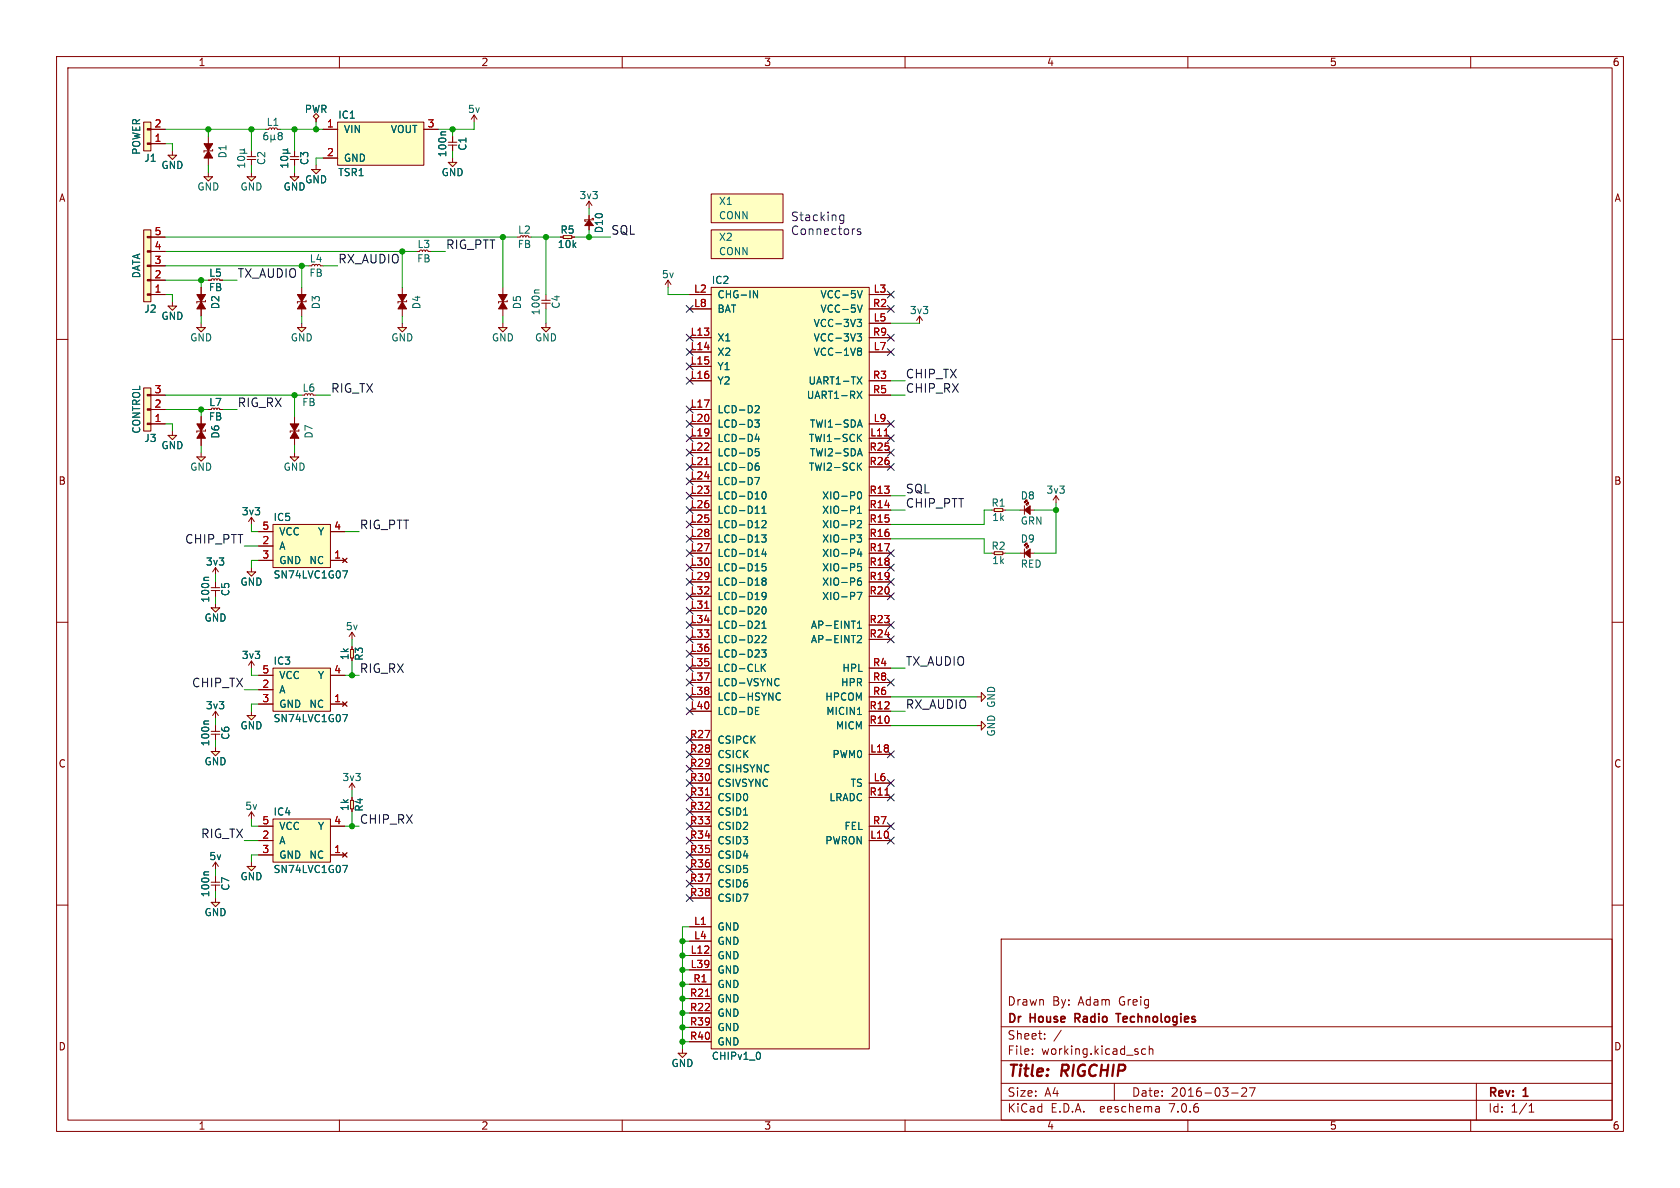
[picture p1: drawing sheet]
<svg xmlns="http://www.w3.org/2000/svg" width="297mm" height="210mm" viewBox="0 0 297 210" stroke-linecap="round" stroke-linejoin="round" font-family="sans-serif">
<defs><g id="words">
<g font-size="2.8" fill="#840000">
<text x="178" y="190.9">Title:</text>
<text x="187.7" y="190.9">RIGCHIP</text>
</g>
<g font-size="2.1" fill="#0f0f0f">
<text x="107.9" y="41.6">SQL</text>
<text x="59.7" y="46.7">RX_AUDIO</text>
<text x="78.7" y="44.1">RIG_PTT</text>
<text x="41.9" y="49.2">TX_AUDIO</text>
<text x="58.4" y="69.5">RIG_TX</text>
<text x="160" y="69.5">CHIP_RX</text>
<text x="160" y="67">CHIP_TX</text>
<text x="41.9" y="72.1">RIG_RX</text>
<text x="160" y="89.9">CHIP_PTT</text>
<text x="160" y="87.3">SQL</text>
<text x="63.5" y="93.7">RIG_PTT</text>
<text x="32.6" y="96.2">CHIP_PTT</text>
<text x="63.5" y="119.1">RIG_RX</text>
<text x="160" y="117.8">TX_AUDIO</text>
<text x="33.9" y="121.6">CHIP_TX</text>
<text x="160" y="125.4">RX_AUDIO</text>
<text x="35.5" y="148.3">RIG_TX</text>
<text x="63.5" y="145.7">CHIP_RX</text>
</g>
<g font-size="2.1" fill="#0000c2">
<text x="139.7" y="39.2">Stacking</text>
<text x="139.7" y="41.7">Connectors</text>
</g>
<g font-size="2.1" fill="#840000">
<text x="178" y="178">Drawn</text>
<text x="186" y="178">By:</text>
<text x="190.7" y="178">Adam</text>
<text x="198" y="178">Greig</text>
<text x="178" y="184">Sheet:</text>
<text x="178" y="181.2">Dr</text>
<text x="182.2" y="181.2">House</text>
<text x="190.7" y="181.2">Radio</text>
<text x="198.7" y="181.2">Technologies</text>
<text x="178" y="186.7">File:</text>
<text x="184.1" y="186.7">working.kicad_sch</text>
<text x="178" y="196.9">KiCad</text>
<text x="178" y="194.1">Size:</text>
<text x="184.7" y="194.1">A4</text>
<text x="185.7" y="196.9">E.D.A.</text>
<text x="194.6" y="196.9">eeschema</text>
<text x="200" y="194.1">Date:</text>
<text x="207" y="196.9">7.0.6</text>
<text x="207" y="194.1">2016-03-27</text>
<text x="263" y="194.3">Rev:</text>
<text x="263" y="196.9">Id:</text>
<text x="267.1" y="196.9">1/1</text>
<text x="269.4" y="194.3">1</text>
</g>
<g font-size="1.8" fill="#840000">
<text x="35" y="11.9">1</text>
<text x="85" y="11.9">2</text>
<text x="135" y="11.9">3</text>
<text x="185" y="11.9">4</text>
<text x="235" y="11.9">5</text>
<text x="285" y="11.9">6</text>
<text x="10.3" y="35.9">A</text>
<text x="285.3" y="35.9">A</text>
<text x="99" y="41.5">R5</text>
<text x="36.9" y="49.1">L5</text>
<text x="36.9" y="72">L7</text>
<text x="10.3" y="85.9">B</text>
<text x="285.3" y="85.9">B</text>
<text x="61.8" y="116.8" transform="rotate(-90 61.8 116.8)">1k</text>
<text x="10.3" y="135.9">C</text>
<text x="285.3" y="135.9">C</text>
<text x="61.8" y="143.5" transform="rotate(-90 61.8 143.5)">1k</text>
<text x="10.3" y="185.9">D</text>
<text x="285.3" y="185.9">D</text>
<text x="35" y="199.9">1</text>
<text x="85" y="199.9">2</text>
<text x="135" y="199.9">3</text>
<text x="185" y="199.9">4</text>
<text x="235" y="199.9">5</text>
<text x="285" y="199.9">6</text>
</g>
<g font-size="1.8" fill="#a90000">
<text x="27.2" y="22.6">2</text>
<text x="57.7" y="22.6">1</text>
<text x="75.5" y="22.6">3</text>
<text x="27.2" y="25.1">1</text>
<text x="57.7" y="27.7">2</text>
<text x="27.2" y="41.7">5</text>
<text x="27.2" y="46.7">3</text>
<text x="27.2" y="44.2">4</text>
<text x="27.2" y="51.8">1</text>
<text x="27.2" y="49.3">2</text>
<text x="122.6" y="51.8">L2</text>
<text x="154.4" y="51.8">L3</text>
<text x="122" y="59.4">L13</text>
<text x="122.6" y="54.4">L8</text>
<text x="154.2" y="54.4">R2</text>
<text x="154.2" y="59.4">R9</text>
<text x="154.4" y="56.9">L5</text>
<text x="122" y="62">L14</text>
<text x="122" y="64.5">L15</text>
<text x="154.4" y="62">L7</text>
<text x="27.2" y="69.6">3</text>
<text x="122" y="67.1">L16</text>
<text x="154.2" y="67.1">R3</text>
<text x="154.2" y="69.6">R5</text>
<text x="27.2" y="74.7">1</text>
<text x="27.2" y="72.1">2</text>
<text x="122" y="72.1">L17</text>
<text x="122" y="77.2">L19</text>
<text x="122" y="74.7">L20</text>
<text x="153.7" y="77.2">L11</text>
<text x="154.4" y="74.7">L9</text>
<text x="122" y="82.3">L21</text>
<text x="122" y="79.8">L22</text>
<text x="153.6" y="79.8">R25</text>
<text x="153.6" y="82.3">R26</text>
<text x="122" y="87.4">L23</text>
<text x="122" y="84.8">L24</text>
<text x="122" y="89.9">L26</text>
<text x="153.6" y="87.4">R13</text>
<text x="153.6" y="89.9">R14</text>
<text x="46.3" y="93.7">5</text>
<text x="59" y="93.7">4</text>
<text x="122" y="92.5">L25</text>
<text x="122" y="95">L28</text>
<text x="153.6" y="92.5">R15</text>
<text x="153.6" y="95">R16</text>
<text x="46.3" y="96.3">2</text>
<text x="46.3" y="98.8">3</text>
<text x="59" y="98.8">1</text>
<text x="122" y="97.5">L27</text>
<text x="122" y="100.1">L30</text>
<text x="153.6" y="97.5">R17</text>
<text x="153.6" y="100.1">R18</text>
<text x="122" y="102.6">L29</text>
<text x="122" y="107.7">L31</text>
<text x="122" y="105.2">L32</text>
<text x="153.6" y="102.6">R19</text>
<text x="153.6" y="105.2">R20</text>
<text x="122" y="112.8">L33</text>
<text x="122" y="110.2">L34</text>
<text x="153.6" y="110.2">R23</text>
<text x="153.6" y="112.8">R24</text>
<text x="46.3" y="119.1">5</text>
<text x="59" y="119.1">4</text>
<text x="122" y="117.9">L35</text>
<text x="122" y="115.3">L36</text>
<text x="154.2" y="117.9">R4</text>
<text x="46.3" y="121.7">2</text>
<text x="46.3" y="124.2">3</text>
<text x="59" y="124.2">1</text>
<text x="122" y="120.4">L37</text>
<text x="122" y="122.9">L38</text>
<text x="122" y="125.5">L40</text>
<text x="153.6" y="125.5">R12</text>
<text x="154.2" y="122.9">R6</text>
<text x="154.2" y="120.4">R8</text>
<text x="121.9" y="130.6">R27</text>
<text x="153.6" y="128">R10</text>
<text x="121.9" y="133.1">R28</text>
<text x="121.9" y="135.6">R29</text>
<text x="153.7" y="133.1">L18</text>
<text x="121.9" y="138.2">R30</text>
<text x="121.9" y="140.7">R31</text>
<text x="121.9" y="143.3">R32</text>
<text x="153.6" y="140.7">R11</text>
<text x="154.4" y="138.2">L6</text>
<text x="46.3" y="148.3">2</text>
<text x="46.3" y="145.8">5</text>
<text x="59" y="145.8">4</text>
<text x="121.9" y="145.8">R33</text>
<text x="121.9" y="148.3">R34</text>
<text x="153.7" y="148.3">L10</text>
<text x="154.2" y="145.8">R7</text>
<text x="46.3" y="150.9">3</text>
<text x="59" y="150.9">1</text>
<text x="121.9" y="150.9">R35</text>
<text x="121.9" y="153.4">R36</text>
<text x="121.9" y="156">R37</text>
<text x="121.9" y="158.5">R38</text>
<text x="122.6" y="163.6">L1</text>
<text x="122.6" y="166.1">L4</text>
<text x="122" y="168.7">L12</text>
<text x="122" y="171.2">L39</text>
<text x="122.5" y="173.7">R1</text>
<text x="121.9" y="176.3">R21</text>
<text x="121.9" y="178.8">R22</text>
<text x="121.9" y="181.4">R39</text>
<text x="121.9" y="183.9">R40</text>
</g>
<g font-size="1.8" fill="#006464">
<text x="47" y="22.5">L1</text>
<text x="53.8" y="20.2">PWR</text>
<text x="59.7" y="21.2">IC1</text>
<text x="60.7" y="23.7">VIN</text>
<text x="69" y="23.7">VOUT</text>
<text x="82.6" y="20.2">5v</text>
<text x="25" y="27.5" transform="rotate(-90 25 27.5)">POWER</text>
<text x="25.4" y="28.8">J1</text>
<text x="40.2" y="28.1" transform="rotate(-90 40.2 28.1)">D1</text>
<text x="47.1" y="29.3" transform="rotate(-90 47.1 29.3)">C2</text>
<text x="54.7" y="29.3" transform="rotate(-90 54.7 29.3)">C3</text>
<text x="60.7" y="28.8">GND</text>
<text x="79.1" y="27.9" transform="rotate(-90 79.1 27.9)">100n</text>
<text x="82.7" y="26.7" transform="rotate(-90 82.7 26.7)">C1</text>
<text x="28.4" y="30.1">GND</text>
<text x="34.8" y="33.9">GND</text>
<text x="42.4" y="33.9">GND</text>
<text x="50" y="33.9">GND</text>
<text x="53.8" y="32.6">GND</text>
<text x="59.7" y="31.3">TSR1</text>
<text x="78" y="31.3">GND</text>
<text x="102.3" y="35.4">3v3</text>
<text x="91.5" y="41.5">L2</text>
<text x="106.8" y="41.3" transform="rotate(-90 106.8 41.3)">D10</text>
<text x="127" y="39">CONN</text>
<text x="127" y="36.4">X1</text>
<text x="54.7" y="46.6">L4</text>
<text x="73.6" y="46.6">FB</text>
<text x="73.7" y="44">L3</text>
<text x="91.4" y="44">FB</text>
<text x="98.5" y="44">10k</text>
<text x="127" y="45.3">CONN</text>
<text x="127" y="42.8">X2</text>
<text x="25" y="49.3" transform="rotate(-90 25 49.3)">DATA</text>
<text x="36.8" y="51.7">FB</text>
<text x="54.6" y="49.1">FB</text>
<text x="116.9" y="49.4">5v</text>
<text x="125.7" y="50.4">IC2</text>
<text x="126.7" y="52.9">CHG-IN</text>
<text x="145" y="52.9">VCC-5V</text>
<text x="25.4" y="55.5">J2</text>
<text x="28.4" y="56.7">GND</text>
<text x="39" y="54.8" transform="rotate(-90 39 54.8)">D2</text>
<text x="56.7" y="54.8" transform="rotate(-90 56.7 54.8)">D3</text>
<text x="74.5" y="54.8" transform="rotate(-90 74.5 54.8)">D4</text>
<text x="92.3" y="54.8" transform="rotate(-90 92.3 54.8)">D5</text>
<text x="95.6" y="55.8" transform="rotate(-90 95.6 55.8)">100n</text>
<text x="99.2" y="54.7" transform="rotate(-90 99.2 54.7)">C4</text>
<text x="126.7" y="55.5">BAT</text>
<text x="143.7" y="58">VCC-3V3</text>
<text x="145" y="55.5">VCC-5V</text>
<text x="160.8" y="55.7">3v3</text>
<text x="33.5" y="60.6">GND</text>
<text x="51.3" y="60.6">GND</text>
<text x="69.1" y="60.6">GND</text>
<text x="86.9" y="60.6">GND</text>
<text x="94.5" y="60.6">GND</text>
<text x="126.7" y="60.6">X1</text>
<text x="126.7" y="63.1">X2</text>
<text x="126.7" y="65.6">Y1</text>
<text x="143.7" y="63.1">VCC-1V8</text>
<text x="143.7" y="60.6">VCC-3V3</text>
<text x="53.3" y="72">FB</text>
<text x="53.4" y="69.4">L6</text>
<text x="126.7" y="68.2">Y2</text>
<text x="142.5" y="70.7">UART1-RX</text>
<text x="142.8" y="68.2">UART1-TX</text>
<text x="25" y="76.8" transform="rotate(-90 25 76.8)">CONTROL</text>
<text x="36.8" y="74.5">FB</text>
<text x="39" y="77.6" transform="rotate(-90 39 77.6)">D6</text>
<text x="55.5" y="77.6" transform="rotate(-90 55.5 77.6)">D7</text>
<text x="126.7" y="73.3">LCD-D2</text>
<text x="126.7" y="75.8">LCD-D3</text>
<text x="143.1" y="75.8">TWI1-SDA</text>
<text x="25.4" y="78.3">J3</text>
<text x="28.4" y="79.6">GND</text>
<text x="33.5" y="83.4">GND</text>
<text x="50" y="83.4">GND</text>
<text x="126.7" y="78.3">LCD-D4</text>
<text x="126.7" y="83.4">LCD-D6</text>
<text x="126.7" y="80.9">LCD-D5</text>
<text x="142.9" y="78.3">TWI1-SCK</text>
<text x="142.9" y="83.4">TWI2-SCK</text>
<text x="143.1" y="80.9">TWI2-SDA</text>
<text x="126.7" y="88.5">LCD-D10</text>
<text x="126.7" y="86">LCD-D7</text>
<text x="145.3" y="88.5">XIO-P0</text>
<text x="175.2" y="89.8">R1</text>
<text x="180.3" y="88.5">D8</text>
<text x="184.9" y="87.5">3v3</text>
<text x="42.7" y="91.3">3v3</text>
<text x="48.3" y="92.3">IC5</text>
<text x="49.3" y="94.8">VCC</text>
<text x="56.1" y="94.8">Y</text>
<text x="126.7" y="93.6">LCD-D12</text>
<text x="126.7" y="91">LCD-D11</text>
<text x="145.3" y="91">XIO-P1</text>
<text x="145.3" y="93.6">XIO-P2</text>
<text x="175.3" y="92.3">1k</text>
<text x="180.3" y="92.9">GRN</text>
<text x="36.3" y="100.2">3v3</text>
<text x="49.3" y="97.4">A</text>
<text x="49.3" y="99.9">GND</text>
<text x="54.6" y="99.9">NC</text>
<text x="126.7" y="98.7">LCD-D14</text>
<text x="126.7" y="96.1">LCD-D13</text>
<text x="126.7" y="101.2">LCD-D15</text>
<text x="145.3" y="96.1">XIO-P3</text>
<text x="145.3" y="98.7">XIO-P4</text>
<text x="145.3" y="101.2">XIO-P5</text>
<text x="175.2" y="97.4">R2</text>
<text x="175.3" y="99.9">1k</text>
<text x="180.3" y="96.1">D9</text>
<text x="180.3" y="100.6">RED</text>
<text x="37.2" y="106.6" transform="rotate(-90 37.2 106.6)">100n</text>
<text x="40.7" y="105.5" transform="rotate(-90 40.7 105.5)">C5</text>
<text x="42.4" y="103.7">GND</text>
<text x="48.3" y="102.5">SN74LVC1G07</text>
<text x="126.7" y="103.7">LCD-D18</text>
<text x="126.7" y="106.3">LCD-D19</text>
<text x="145.3" y="103.7">XIO-P6</text>
<text x="145.3" y="106.3">XIO-P7</text>
<text x="36.1" y="110.1">GND</text>
<text x="61" y="111.6">5v</text>
<text x="126.7" y="108.8">LCD-D20</text>
<text x="126.7" y="113.9">LCD-D22</text>
<text x="126.7" y="111.4">LCD-D21</text>
<text x="143.3" y="111.4">AP-EINT1</text>
<text x="143.3" y="113.9">AP-EINT2</text>
<text x="42.7" y="116.7">3v3</text>
<text x="48.3" y="117.7">IC3</text>
<text x="64.4" y="116.9" transform="rotate(-90 64.4 116.9)">R3</text>
<text x="126.7" y="119">LCD-CLK</text>
<text x="126.7" y="116.4">LCD-D23</text>
<text x="148.8" y="119">HPL</text>
<text x="36.3" y="125.6">3v3</text>
<text x="49.3" y="122.8">A</text>
<text x="49.3" y="125.3">GND</text>
<text x="49.3" y="120.2">VCC</text>
<text x="54.6" y="125.3">NC</text>
<text x="56.1" y="120.2">Y</text>
<text x="126.7" y="121.5">LCD-VSYNC</text>
<text x="126.7" y="124.1">LCD-HSYNC</text>
<text x="145.8" y="124.1">HPCOM</text>
<text x="148.6" y="121.5">HPR</text>
<text x="40.7" y="130.9" transform="rotate(-90 40.7 130.9)">C6</text>
<text x="42.4" y="129.1">GND</text>
<text x="48.3" y="127.9">SN74LVC1G07</text>
<text x="126.7" y="126.6">LCD-DE</text>
<text x="126.7" y="131.7">CSIPCK</text>
<text x="146" y="126.6">MICIN1</text>
<text x="147.7" y="129.1">MICM</text>
<text x="176.1" y="130.3" transform="rotate(-90 176.1 130.3)">GND GND</text>
<text x="36.1" y="135.5">GND</text>
<text x="37.2" y="132" transform="rotate(-90 37.2 132)">100n</text>
<text x="126.7" y="134.2">CSICK</text>
<text x="126.7" y="136.8">CSIHSYNC</text>
<text x="147.1" y="134.2">PWM0</text>
<text x="43.3" y="143.4">5v</text>
<text x="60.4" y="138.3">3v3</text>
<text x="64.4" y="143.6" transform="rotate(-90 64.4 143.6)">R4</text>
<text x="126.7" y="139.3">CSIVSYNC</text>
<text x="126.7" y="141.8">CSID0</text>
<text x="146.5" y="141.8">LRADC</text>
<text x="150.3" y="139.3">TS</text>
<text x="48.3" y="144.4">IC4</text>
<text x="49.3" y="149.5">A</text>
<text x="49.3" y="146.9">VCC</text>
<text x="56.1" y="146.9">Y</text>
<text x="126.7" y="144.4">CSID1</text>
<text x="126.7" y="146.9">CSID2</text>
<text x="126.7" y="149.5">CSID3</text>
<text x="145.8" y="149.5">PWRON</text>
<text x="149.2" y="146.9">FEL</text>
<text x="36.9" y="152.2">5v</text>
<text x="42.4" y="155.8">GND</text>
<text x="48.3" y="154.5">SN74LVC1G07</text>
<text x="49.3" y="152">GND</text>
<text x="54.6" y="152">NC</text>
<text x="126.7" y="152">CSID4</text>
<text x="126.7" y="154.5">CSID5</text>
<text x="37.2" y="158.7" transform="rotate(-90 37.2 158.7)">100n</text>
<text x="40.7" y="157.6" transform="rotate(-90 40.7 157.6)">C7</text>
<text x="126.7" y="157.1">CSID6</text>
<text x="126.7" y="159.6">CSID7</text>
<text x="36.1" y="162.2">GND</text>
<text x="126.7" y="164.7">GND</text>
<text x="126.7" y="167.2">GND</text>
<text x="126.7" y="169.8">GND</text>
<text x="126.7" y="172.3">GND</text>
<text x="126.7" y="174.9">GND</text>
<text x="126.7" y="177.4">GND</text>
<text x="126.7" y="179.9">GND</text>
<text x="126.7" y="182.5">GND</text>
<text x="126.7" y="185">GND</text>
<text x="118.6" y="188.8">GND</text>
<text x="125.7" y="187.6">CHIPv1_0</text>
</g>
</g></defs>
<g fill="none" stroke="#840000" stroke-width=".18">
<path d="M10 10h277v190h-277zM12 12h273v186h-273zM60 10v2M110 10v2M160 10v2M210 10v2M260 10v2M10 60h2M285 60h2M10 110h2M285 110h2M10 160h2"/>
<path d="M285 160h2M177 166h108v32h-108zM60 198v2M110 198v2M160 198v2M177 194.5h108M177 191.5h108M177 187.5h108M177 181.5h108M182.5 186.3v.1M182.5 185.5v.1M184.7 183.6v.1"/>
<path d="M184.7 182.8v.1M187.6 182.1l-1.3 2M197 191.5v3M202.5 185.5l-.4-.1-.3 .3v.4l.2 .2h.5M203.2 185.5l.2-.1 .3 .1 .1 .9M203.2 184.9v1.5M204.9 195.7l.1 .9M205 196.5l-.2 .1M205 196h-.2M210 198v2M217.7 193.2h1.2M219.5 192.4l.6-.1 .2 .1 .1 .3-.9 1.1h.9"/>
<path d="M220.9 192.3h1l-.7 1.5M260 198v2M261 191.5v6.5M270.3 196.6h.9M270.3 195.5l.4-.4v1.5"/>
</g>
<path d="M190.1 180h.5M190.6 179.2h-.5v1.5M197.3 179.2h.8M197.7 179.2v1.5" fill="none" stroke="#840000" stroke-width=".3"/>
<path d="M55.1 30h1.5l-.7 .7z" fill="#ffffc2"/>
<path d="M55.1 30h1.5l-.7 .7zM55.9 29.2v.8" fill="none" stroke="#840000" stroke-width=".18"/>
<path d="M29.7 77h1.5l-.7 .7z" fill="#ffffc2"/>
<path d="M25.4 68.6h1.3v7.6h-1.3zM26.7 74.9h2.5M26.7 72.4h2.5M26.7 69.9h2.5M29.7 77h1.5l-.7 .7zM30.5 76.2v.8" fill="none" stroke="#840000" stroke-width=".18"/>
<path d="M25.4 68.6h1.3v7.6h-1.3z" fill="#ffffc2" stroke="#ffffc2" stroke-width=".18"/>
<g fill="#840000" stroke="#840000" stroke-width=".18">
<path d="M26 69.7h.7v.3h-.7z"/>
<path d="M26 72.3h.7v.2h-.7z"/>
<path d="M26 74.8h.7v.3h-.7z"/>
</g>
<path d="M34.8 80.8h1.5l-.7 .7z" fill="#ffffc2"/>
<g fill="none" stroke="#840000" stroke-width=".18">
<path d="M121.9 59.7h3.8M121.9 52.1h3.8M121.9 54.6h3.8M125.7 50.8h28v134.6h-28zM153.7 59.7h3.8M153.7 52.1h3.8M153.7 57.2h3.8M153.7 54.6h3.8M35.6 73.7v1.2M35.6 77.5v1.2M36.3 75.9v.3h-1.5v.3M52.1 73.7v1.2"/>
<path d="M52.1 77.5v1.2M52.8 75.9v.3h-1.5v.3M121.9 77.5h3.8M121.9 62.2h3.8M121.9 64.8h3.8M121.9 67.3h3.8M121.9 72.4h3.8M121.9 74.9h3.8M153.7 77.5h3.8M153.7 62.2h3.8M153.7 67.3h3.8M153.7 74.9h3.8"/>
<path d="M153.7 69.9h3.8M34.8 80.8h1.5l-.7 .7zM35.6 80v.8M43.9 92.2l.5-.8v1.3M44.4 91.4l.6 .8M45.7 99.1h2.6M45.7 96.5h2.6M45.7 94h2.6M48.3 92.7h10.1v7.6h-10.1zM58.4 99.1h2.6M58.4 94h2.6M60.6 98.7l.7 .7"/>
<path d="M61.3 98.7l-.7 .7M121.9 90.2h3.8M121.9 82.6h3.8M121.9 80h3.8M121.9 87.6h3.8M121.9 85.1h3.8M121.9 92.7h3.8M121.9 97.8h3.8M121.9 95.3h3.8M153.7 90.2h3.8M153.7 82.6h3.8M153.7 80h3.8"/>
<path d="M153.7 87.6h3.8M153.7 92.7h3.8M153.7 97.8h3.8M153.7 95.3h3.8M175.8 89.9h1.5v.5h-1.5zM175.8 97.5h1.5v.5h-1.5zM177.3 90.2h.5M121.9 102.9h3.8M121.9 100.3h3.8M121.9 108h3.8M121.9 105.4h3.8M121.9 113h3.8"/>
<path d="M121.9 110.5h3.8M121.9 118.1h3.8M121.9 115.6h3.8M153.7 102.9h3.8M153.7 100.3h3.8M153.7 105.4h3.8M153.7 113h3.8M153.7 110.5h3.8M153.7 118.1h3.8M121.9 133.4h3.8M121.9 120.7h3.8M121.9 123.2h3.8"/>
<path d="M121.9 125.7h3.8M121.9 138.4h3.8M121.9 130.8h3.8M121.9 135.9h3.8M153.7 133.4h3.8M153.7 120.7h3.8M153.7 123.2h3.8M153.7 125.7h3.8M153.7 138.4h3.8M153.7 128.3h3.8M121.9 148.6h3.8M121.9 141h3.8"/>
<path d="M121.9 143.5h3.8M121.9 146.1h3.8M121.9 151.1h3.8M121.9 153.7h3.8M121.9 156.2h3.8M121.9 158.8h3.8M153.7 148.6h3.8M153.7 141h3.8M153.7 146.1h3.8M121.9 163.8h3.8M121.9 168.9h3.8M121.9 171.5h3.8"/>
<path d="M121.9 166.4h3.8M121.9 174h3.8M121.9 176.5h3.8M121.9 179.1h3.8M121.9 181.6h3.8M121.9 184.2h3.8"/>
</g>
<g fill="#ffffc2" stroke="#ffffc2" stroke-width=".18">
<path d="M175.8 89.9h1.5v.5h-1.5z"/>
<path d="M175.8 97.5h1.5v.5h-1.5z"/>
<path d="M48.3 92.7h10.1v7.6h-10.1z"/>
<path d="M125.7 50.8h28v134.6h-28z"/>
</g>
<g fill="#840000" stroke="#840000" stroke-width=".18">
<path d="M34.8 74.9h1.5l-.7 1.3z"/>
<path d="M35.6 76.2l.7 1.3h-1.5z"/>
<path d="M51.3 74.9h1.5l-.7 1.3z"/>
<path d="M52.1 76.2l.7 1.3h-1.5z"/>
</g>
<g fill="none" stroke="#006464" stroke-width=".18">
<path d="M133.2 51.4l.7 1.2v-1.2M151.5 56.5h.8l-.4 .4 .4 .2v.4l-.2 .2h-.4M151.5 59h.8l-.4 .5 .4 .1v.4l-.2 .3h-.4M152.4 51.4l-.4 1.2M152.4 53.9l-.4 1.3M133.4 74.2h.8l-.4 .5 .4 .1v.5l-.2 .2h-.4M133.6 71.8l.4-.1 .2 .4-.8 .9h.8M133.6 79.9l.4-.1 .2 .2-.1 .5h-.5M133.6 79.3h.6M133.8 76.7l-.3 .9h.8M134.1 77.2v.8M151.5 66.6l.9 1.3"/>
<path d="M151.5 69.2l.9 1.2M151.7 61.6l.4-.1 .2 .2v.1l-.2 .3M151.7 62l.1 .1M151.7 75.1h.6M151.8 77.3l.5 .7M151.8 62.1h.3M151.8 62.1h-.1M152 74.2l.4 1.3M152 79.3l.4 1.3M152.1 62.1l.2 .2v.4l-.2 .1-.4-.1M152.3 76.8l-.7 .7M152.4 66.6l-.9 1.3"/>
<path d="M152.4 69.2l-.9 1.2M133.4 84.4h.9l-.6 1.3M133.6 82.4l.4-.1 .2 .3-.1 .5h-.5M134.1 81.9l-.4 .1M134.6 94.6h.8l-.4 .4 .4 .2v.5l-.2 .1-.6-.1M134.7 92.1l.5-.1 .2 .4-.8 .9h.8M134.7 90.7h.7M134.7 89.8l.4-.3v1.2M134.8 87.1l.2-.2a.68 .68 0 0 1 .5 .7 .68 .68 0 0 1-.5 .6l-.2-.1-.1-.4zM135 97l-.3 .9h.8M135.3 97.5v.9M135.4 99.6h-.6l-.1 .6 .2-.1 .4 .1 .1 .2v.4l-.2 .1-.5-.1"/>
<path d="M151.5 94.6h.8l-.4 .4 .4 .2v.5l-.2 .1h-.5M151.6 87.4l.1-.3 .2-.2a.68 .68 0 0 1 .4 .7 .68 .68 0 0 1-.4 .6l-.2-.1-.1-.4M151.6 92.1l.5-.1 .2 .4-.8 .9h.8M151.6 90.7h.7M151.6 89.8l.3-.3v1.2M151.7 80.2h.6M151.8 82.4l.5 .7M151.9 97l-.3 .9h.8M152.2 97.5v.9M152.3 99.6h-.7v.6l.2-.1 .4 .1 .1 .2v.4l-.2 .1-.5-.1M152.3 81.9l-.7 .7M60.6 100.9h.8l-.5 1.3"/>
<path d="M134.6 114.9h.8l-.4 .5 .4 .1v.5l-.2 .1-.6-.1M134.7 112.5l.5-.2 .2 .4-.8 .9h.8M134.7 110.2l.4-.4v1.3M134.7 111.1h.7M134.8 118l.5 .7M134.8 107.4l.2-.1a.68 .68 0 0 1 .5 .6 .68 .68 0 0 1-.5 .6l-.2-.1-.1-.4zM134.9 102.7l-.2-.2 .2-.3h.3l.2 .2-.2 .3M134.9 102.7l-.2 .3 .1 .3 .1 .1h.4l.1-.2v-.2l-.2-.3M134.9 102.7h.3M135.3 117.4l-.7 .7M135.4 105.3l-.2 .2-.4-.1-.1-.1 .1-.5 .4-.1 .2 .1a.84 .84 0 0 1-.3 1.2h-.3M137.5 120l.2 .1"/>
<path d="M151.5 104.7h.9l-.6 1.3M151.6 102.9l.2-.2h.4l.1 .2v.3l-.2 .2h-.4l-.1-.2M151.6 111.1h.7M151.6 110.2l.3-.4v1.3M151.6 112.4l.5-.1 .2 .4-.8 .9h.8M152.2 102.2h-.4l-.2 .5M133.6 125.6h.4M133.6 126.3h.6M133.6 125h.6M137.4 122.6l.3-.1 .3 .1M137.7 121.1l-.2 .1M138 123.6l-.3 .2-.3-.1"/>
<path d="M151.6 126.3h.7M134.3 186.1l.1 .4-.1 .6"/>
</g>
<path d="M156.3 77.1h.8M124.6 82.1h.7M124.6 107.5h.7M124.7 140.6h.7M156.5 140.6h.7M124.7 176.1h.7" fill="none" stroke="#a90000" stroke-width=".18"/>
<path d="M173.5 127.5l.7 .8-.7 .7z" fill="#ffffc2"/>
<path d="M172.7 128.3h.8M173.5 127.5l.7 .8-.7 .7z" fill="none" stroke="#840000" stroke-width=".18"/>
<path d="M29.7 54.1h1.5l-.7 .8z" fill="#ffffc2"/>
<path d="M29.7 54.1h1.5l-.7 .8zM30.5 53.3v.8M61.7 139.2l.5-.8v1.3M62.2 138.4l.5 .8" fill="none" stroke="#840000" stroke-width=".18"/>
<path d="M34.8 57.9h1.5l-.7 .8z" fill="#ffffc2"/>
<path d="M25.4 21.6h1.3v5.1h-1.3zM26.7 25.4h2.5M26.7 22.9h2.5M79.2 25.1h1.6M79.2 25.7h1.6M80 24.1v1M80 25.7v1M34.8 57.9h1.5l-.7 .8zM35.6 57.2v.7" fill="none" stroke="#840000" stroke-width=".18"/>
<path d="M25.4 21.6h1.3v5.1h-1.3z" fill="#ffffc2" stroke="#ffffc2" stroke-width=".18"/>
<g fill="#840000" stroke="#840000" stroke-width=".18">
<path d="M26 22.7h.7v.3h-.7z"/>
<path d="M26 25.3h.7v.2h-.7z"/>
</g>
<path d="M78.8 23.3h-.7l-.1 .2" fill="none" stroke="#006464" stroke-width=".18"/>
<path d="M79.2 28.7h1.6l-.8 .8z" fill="#ffffc2"/>
<path d="M79.2 28.7h1.6l-.8 .8zM80 27.9v.8" fill="none" stroke="#840000" stroke-width=".18"/>
<path d="M29.7 27.4h1.5l-.7 .8z" fill="#ffffc2"/>
<path d="M29.7 27.4h1.5l-.7 .8zM30.5 26.7v.7" fill="none" stroke="#840000" stroke-width=".18"/>
<path d="M43.7 31.2h1.5l-.8 .8z" fill="#ffffc2"/>
<path d="M43.7 31.2h1.5l-.8 .8zM44.4 30.5v.7" fill="none" stroke="#840000" stroke-width=".18"/>
<path d="M88.1 57.9h1.6l-.8 .8z" fill="#ffffc2"/>
<path d="M88.1 57.9h1.6l-.8 .8zM88.9 50.8v1.3M88.9 54.6v1.3M88.9 57.2v.7M89.7 53.1v.2h-1.6v.3M95.8 53.1h1.5M95.8 53.6h1.5M96.5 52.1v1M96.5 53.6v1" fill="none" stroke="#840000" stroke-width=".18"/>
<g fill="#840000" stroke="#840000" stroke-width=".18">
<path d="M88.1 52.1h1.6l-.8 1.2z"/>
<path d="M88.9 53.3l.8 1.3h-1.6z"/>
</g>
<path d="M95.3 51.3h-.6l-.2 .1" fill="none" stroke="#006464" stroke-width=".18"/>
<path d="M95.8 57.9h1.5l-.8 .8z" fill="#ffffc2"/>
<path d="M95.8 57.9h1.5l-.8 .8zM96.5 57.2v.7" fill="none" stroke="#840000" stroke-width=".18"/>
<path d="M173.5 122.4l.7 .8-.7 .8z" fill="#ffffc2"/>
<path d="M43.7 27.7h1.5M43.7 28.2h1.5M44.4 26.7v1M44.4 28.2v1M103.6 36.3l.5-.7v1.2M104.1 38.1v.8M104.1 39.9v.7M104.1 35.6l.5 .7M104.6 38.6h.3v.3h-1.5v.2h.2M99.6 41.7h1.5v.5h-1.5zM172.7 123.2h.8M173.5 122.4l.7 .8-.7 .8z" fill="none" stroke="#840000" stroke-width=".18"/>
<path d="M42.1 27.8a.68 .68 0 0 1 1.2 .3 .72 .72 0 0 1-1.3-.2zM42.4 27.1h1.3M42.4 26.5h.7M43.1 26.5l.2 .2v.2l-.2 .2M43.3 28.8v.8M43.3 29.2h-1.3l.3 .4M43.3 26.3l-.2 .2" fill="none" stroke="#006464" stroke-width=".18"/>
<path d="M104.1 38.9l.8 1h-1.5z" fill="#840000" stroke="#840000" stroke-width=".18"/>
<path d="M99.6 41.7h1.5v.5h-1.5z" fill="#ffffc2" stroke="#ffffc2" stroke-width=".18"/>
<path d="M36.1 31.2h1.5l-.8 .8z" fill="#ffffc2"/>
<path d="M36.1 31.2h1.5l-.8 .8zM36.8 30.5v.7M51.3 27.7h1.5M51.3 28.2h1.5M52.1 26.7v1M52.1 28.2v1" fill="none" stroke="#840000" stroke-width=".18"/>
<path d="M49.7 27.8a.68 .68 0 0 1 1.2 .3 .72 .72 0 0 1-1.3-.2zM50 27.1h1.3M50 26.5h.7M50.7 26.5l.2 .2v.2l-.2 .2M50.9 28.8v.8M50.9 29.2h-1.3l.4 .4M50.9 26.3l-.2 .2" fill="none" stroke="#006464" stroke-width=".18"/>
<path d="M51.3 31.2h1.5l-.7 .8z" fill="#ffffc2"/>
<path d="M51.3 31.2h1.5l-.7 .8zM52.1 30.5v.7" fill="none" stroke="#840000" stroke-width=".18"/>
<path d="M43.7 153.2h1.5l-.8 .7z" fill="#ffffc2"/>
<path d="M43.7 153.2h1.5l-.8 .7zM44.4 152.4v.8" fill="none" stroke="#840000" stroke-width=".18"/>
<path d="M43.7 101.1h1.5l-.8 .8z" fill="#ffffc2"/>
<path d="M43.7 101.1h1.5l-.8 .8zM44.4 100.3v.8" fill="none" stroke="#840000" stroke-width=".18"/>
<path d="M119.9 186.2h1.5l-.8 .7z" fill="#ffffc2"/>
<g fill="none" stroke="#840000" stroke-width=".18">
<path d="M36.8 24.1v1.3M36.8 27.9v1.3M37.6 26.4v.3h-1.5v.2M25.4 40.6h1.3v12.7h-1.3zM26.7 52.1h2.5M26.7 49.5h2.5M26.7 47h2.5M26.7 44.5h2.5M26.7 41.9h2.5M53.3 50.8v1.3M53.3 54.6v1.3M54.1 53.1v.2h-1.5v.3"/>
<path d="M71.1 50.8v1.3M71.1 54.6v1.3M71.9 53.1v.2h-1.5v.3M117.6 50.3l.5-.8v1.3M118.1 49.5l.5 .8M37.3 103.9h1.6M37.3 104.4h1.6M37.6 101.1l.5-.8v1.3M38.1 100.3l.5 .8M38.1 102.9v1M38.1 104.4v1M43.9 117.6l.5-.8v1.3"/>
<path d="M44.4 116.8l.6 .8M62 141.5h.5v1.5h-.5zM62.2 141v.5M119.9 186.2h1.5l-.8 .7zM120.6 185.4v.8"/>
</g>
<g fill="#ffffc2" stroke="#ffffc2" stroke-width=".18">
<path d="M62 141.5h.5v1.5h-.5z"/>
<path d="M25.4 40.6h1.3v12.7h-1.3z"/>
</g>
<g fill="#840000" stroke="#840000" stroke-width=".18">
<path d="M36.1 25.4h1.5l-.8 1.3z"/>
<path d="M36.8 26.7l.8 1.2h-1.5z"/>
<path d="M70.4 52.1h1.5l-.8 1.2z"/>
<path d="M71.1 53.3l.8 1.3h-1.5z"/>
<path d="M52.6 52.1h1.5l-.8 1.2z"/>
<path d="M53.3 53.3l.8 1.3h-1.5z"/>
<path d="M26 41.8h.7v.2h-.7z"/>
<path d="M26 44.3h.7v.3h-.7z"/>
<path d="M26 46.9h.7v.2h-.7z"/>
<path d="M26 49.4h.7v.3h-.7z"/>
<path d="M26 51.9h.7v.3h-.7z"/>
</g>
<path d="M36.9 102.1h-.7l-.1 .1" fill="none" stroke="#006464" stroke-width=".18"/>
<path d="M37.3 107.4h1.6l-.8 .8z" fill="#ffffc2"/>
<path d="M37.3 107.4h1.6l-.8 .8zM38.1 106.7v.7" fill="none" stroke="#840000" stroke-width=".18"/>
<path d="M70.4 57.9h1.5l-.8 .8z" fill="#ffffc2"/>
<path d="M57.1 22.9h2.6M57.1 27.9h2.6M59.7 21.6h15.2v7.6h-15.2zM74.9 22.9h2.6M83.3 21.1l.5-.8v1.3M83.8 20.3l.5 .8M70.4 57.9h1.5l-.8 .8zM71.1 57.2v.7" fill="none" stroke="#840000" stroke-width=".18"/>
<path d="M59.7 21.6h15.2v7.6h-15.2z" fill="#ffffc2" stroke="#ffffc2" stroke-width=".18"/>
<path d="M52.6 57.9h1.5l-.8 .8z" fill="#ffffc2"/>
<path d="M52.6 57.9h1.5l-.8 .8zM53.3 57.2v.7" fill="none" stroke="#840000" stroke-width=".18"/>
<path d="M55.9 20.1l.5 .5-.5 .5-.5-.5z" fill="#ffffc2"/>
<path d="M49 22.9h.5M55.9 20.1l.5 .5-.5 .5-.5-.5zM55.9 21.1v.5M35.6 50.8v1.3M35.6 54.6v1.3M36.3 53.1v.2h-1.5v.3" fill="none" stroke="#840000" stroke-width=".18"/>
<path d="M47.2 23.4l-.3 .1a.86 .86 0 0 0 0 1.2l.4-.1 .1-.4-.3-.3-.4 .1-.1 .2M47.9 24.5l.2 .2h.2l.2-.2M47.9 23.9v1.2M48.5 24.5l.2 .2M48.5 23.9v.6M49.4 24l-.2-.3 .2-.3h.3l.2 .3-.2 .3M49.4 24l-.2 .2v.4l.2 .1 .4-.1 .1-.1-.1-.4-.1-.1M49.4 24h.3" fill="none" stroke="#006464" stroke-width=".18"/>
<g fill="#840000" stroke="#840000" stroke-width=".18">
<path d="M34.8 52.1h1.5l-.7 1.2z"/>
<path d="M35.6 53.3l.7 1.3h-1.5z"/>
</g>
<path d="M51.3 80.8h1.5l-.7 .7z" fill="#ffffc2"/>
<path d="M51.3 80.8h1.5l-.7 .7zM52.1 80v.8" fill="none" stroke="#840000" stroke-width=".18"/>
<path d="M37.3 132.8h1.6l-.8 .8z" fill="#ffffc2"/>
<path d="M37.3 132.8h1.6l-.8 .8zM38.1 132.1v.7" fill="none" stroke="#840000" stroke-width=".18"/>
<path d="M43.7 126.5h1.5l-.8 .8z" fill="#ffffc2"/>
<g fill="none" stroke="#840000" stroke-width=".18">
<path d="M37.3 129.3h1.6M37.3 129.8h1.6M37.6 126.5l.5-.8v1.3M38.1 128.3v1M38.1 129.8v1M38.1 125.7l.5 .8M43.7 126.5h1.5l-.8 .8zM44.4 125.7v.8M37.3 156h1.6M37.3 156.5h1.6M37.6 153.2l.5-.8v1.3M38.1 154.9v1.1"/>
<path d="M38.1 156.5v1M38.1 152.4l.5 .8"/>
</g>
<path d="M36.9 127.5h-.7l-.1 .1M36.9 154.1h-.7l-.1 .2" fill="none" stroke="#006464" stroke-width=".18"/>
<path d="M37.3 159.5h1.6l-.8 .8z" fill="#ffffc2"/>
<g fill="none" stroke="#840000" stroke-width=".18">
<path d="M26.7 22.9h2.5M26.7 25.4h2.5M52.1 26.7v1M52.1 28.2v1M55.9 21.1v.5M57.1 22.9h2.6M57.1 27.9h2.6M74.9 22.9h2.6M80 24.1v1M80 25.7v1M104.1 38.1v.8M104.1 39.9v.7"/>
<path d="M125.7 34.3h12.7v5.1h-12.7zM26.7 52.1h2.5M26.7 49.5h2.5M26.7 47h2.5M26.7 44.5h2.5M26.7 41.9h2.5M35.6 50.8v1.3M35.6 54.6v1.3M121.9 52.1h3.8M121.9 59.7h3.8M121.9 54.6h3.8M125.7 40.6h12.7v5.1h-12.7z"/>
<path d="M153.7 52.1h3.8M153.7 59.7h3.8M153.7 57.2h3.8M153.7 54.6h3.8M162.1 56.6l.5-.7v1.3M162.6 55.9l.5 .7M26.7 74.9h2.5M26.7 72.4h2.5M26.7 69.9h2.5M35.6 73.7v1.2M35.6 77.5v1.2M121.9 74.9h3.8"/>
<path d="M121.9 72.4h3.8M121.9 77.5h3.8M121.9 62.2h3.8M121.9 64.8h3.8M121.9 67.3h3.8M153.7 74.9h3.8M153.7 69.9h3.8M153.7 77.5h3.8M153.7 62.2h3.8M153.7 67.3h3.8M45.7 99.1h2.6M45.7 96.5h2.6"/>
<path d="M45.7 94h2.6M58.4 99.1h2.6M58.4 94h2.6M60.6 98.7l.7 .7M61.3 98.7l-.7 .7M121.9 90.2h3.8M121.9 97.8h3.8M121.9 82.6h3.8M121.9 80h3.8M121.9 87.6h3.8M121.9 85.1h3.8M121.9 92.7h3.8"/>
<path d="M121.9 95.3h3.8M153.7 90.2h3.8M153.7 97.8h3.8M153.7 82.6h3.8M153.7 80h3.8M153.7 87.6h3.8M153.7 92.7h3.8M153.7 95.3h3.8M180.3 90.2h.8M180.3 97.8h.8M181.1 88.6h.3l-.3 .3v-.3l.5 .6h-.2l.2 .2M181.1 96.3h.3l-.3 .2v-.2l.5 .5h-.2l.2 .2"/>
<path d="M181.1 89.4v1.5M181.1 97v1.6M181.4 88.4h.2l-.2 .2v-.2l.5 .5h-.3l.3 .3M181.4 96h.2l-.2 .3v-.3l.5 .5h-.3l.3 .3M182.1 90.2h.8M182.1 97.8h.8M186.2 88.4l.5-.8v1.3M186.7 87.6l.5 .8M38.1 102.9v1M38.1 104.4v1M45.7 119.4h2.6M48.3 118.1h10.1v7.6h-10.1z"/>
<path d="M58.4 119.4h2.6M61.7 112.5l.5-.7v1.2M62 114.8h.5v1.5h-.5zM62.2 114.3v.5M62.2 111.8l.5 .7M121.9 102.9h3.8M121.9 100.3h3.8M121.9 108h3.8M121.9 105.4h3.8M121.9 113h3.8M121.9 110.5h3.8M121.9 118.1h3.8"/>
<path d="M121.9 115.6h3.8M153.7 102.9h3.8M153.7 100.3h3.8M153.7 105.4h3.8M153.7 113h3.8M153.7 110.5h3.8M153.7 118.1h3.8M38.1 128.3v1M38.1 129.8v1M45.7 124.5h2.6M45.7 121.9h2.6M58.4 124.5h2.6"/>
<path d="M60.6 124.1l.7 .7M61.3 124.1l-.7 .7M121.9 133.4h3.8M121.9 120.7h3.8M121.9 123.2h3.8M121.9 125.7h3.8M121.9 138.4h3.8M121.9 130.8h3.8M121.9 135.9h3.8M153.7 133.4h3.8M153.7 120.7h3.8M153.7 123.2h3.8"/>
<path d="M153.7 125.7h3.8M153.7 138.4h3.8M153.7 128.3h3.8M37.3 159.5h1.6l-.8 .8zM38.1 154.9v1.1M38.1 156.5v1M38.1 158.8v.7M43.9 144.3l.5-.8v1.3M44.4 143.5l.6 .8M45.7 151.1h2.6M45.7 148.6h2.6M45.7 146.1h2.6"/>
<path d="M48.3 144.8h10.1v7.6h-10.1zM58.4 151.1h2.6M58.4 146.1h2.6M60.6 150.7l.7 .8M61.3 150.7l-.7 .8M62.2 141v.5M121.9 151.1h3.8M121.9 148.6h3.8M121.9 146.1h3.8M121.9 141h3.8M121.9 143.5h3.8M121.9 153.7h3.8"/>
<path d="M121.9 156.2h3.8M121.9 158.8h3.8M153.7 148.6h3.8M153.7 146.1h3.8M153.7 141h3.8M121.9 163.8h3.8M121.9 168.9h3.8M121.9 171.5h3.8M121.9 166.4h3.8M121.9 174h3.8M121.9 176.5h3.8M121.9 179.1h3.8"/>
<path d="M121.9 181.6h3.8M121.9 184.2h3.8"/>
</g>
<g fill="#ffffc2" stroke="#ffffc2" stroke-width=".18">
<path d="M48.3 118.1h10.1v7.6h-10.1z"/>
<path d="M62 114.8h.5v1.5h-.5z"/>
<path d="M48.3 144.8h10.1v7.6h-10.1z"/>
<path d="M125.7 34.3h12.7v5.1h-12.7z"/>
<path d="M125.7 40.6h12.7v5.1h-12.7z"/>
</g>
<g fill="none" stroke="#006464" stroke-width=".18">
<path d="M49.7 27.8a.68 .68 0 0 1 1.2 .3 .72 .72 0 0 1-1.3-.2zM50 27.1h1.3M50 26.5h.7M50.7 26.5l.2 .2v.2l-.2 .2M50.9 28.8v.8M50.9 29.2h-1.3l.4 .4M50.9 26.3l-.2 .2M78.8 23.3h-.7l-.1 .2M133.2 51.4l.7 1.2v-1.2M151.5 56.5h.8l-.4 .4 .4 .2v.4l-.2 .2h-.4M151.5 59h.8l-.4 .5 .4 .1v.4l-.2 .3h-.4M152.4 51.4l-.4 1.2"/>
<path d="M152.4 53.9l-.4 1.3M133.4 74.2h.8l-.4 .5 .4 .1v.5l-.2 .2h-.4M133.6 71.8l.4-.1 .2 .4-.8 .9h.8M133.6 79.9l.4-.1 .2 .2-.1 .5h-.5M133.6 79.3h.6M133.8 76.7l-.3 .9h.8M134.1 77.2v.8M151.5 66.6l.9 1.3M151.5 69.2l.9 1.2M151.7 61.6l.4-.1 .2 .2v.1l-.2 .3M151.7 62l.1 .1M151.7 75.1h.6"/>
<path d="M151.8 77.3l.5 .7M151.8 62.1h.3M151.8 62.1h-.1M152 74.2l.4 1.3M152 79.3l.4 1.3M152.1 62.1l.2 .2v.4l-.2 .1-.4-.1M152.3 76.8l-.7 .7M152.4 66.6l-.9 1.3M152.4 69.2l-.9 1.2M133.4 84.4h.9l-.6 1.3M133.6 82.4l.4-.1 .2 .3-.1 .5h-.5M134.1 81.9l-.4 .1"/>
<path d="M134.6 94.6h.8l-.4 .4 .4 .2v.5l-.2 .1-.6-.1M134.7 92.1l.5-.1 .2 .4-.8 .9h.8M134.7 90.7h.7M134.7 89.8l.4-.3v1.2M134.8 87.1l.2-.2a.68 .68 0 0 1 .5 .7 .68 .68 0 0 1-.5 .6l-.2-.1-.1-.4zM135 97l-.3 .9h.8M135.3 97.5v.9M135.4 99.6h-.6l-.1 .6 .2-.1 .4 .1 .1 .2v.4l-.2 .1-.5-.1M151.5 94.6h.8l-.4 .4 .4 .2v.5l-.2 .1h-.5M151.6 87.4l.1-.3 .2-.2a.68 .68 0 0 1 .4 .7 .68 .68 0 0 1-.4 .6l-.2-.1-.1-.4M151.6 92.1l.5-.1 .2 .4-.8 .9h.8M151.6 90.7h.7"/>
<path d="M151.6 89.8l.3-.3v1.2M151.7 80.2h.6M151.8 82.4l.5 .7M151.9 97l-.3 .9h.8M152.2 97.5v.9M152.3 99.6h-.7v.6l.2-.1 .4 .1 .1 .2v.4l-.2 .1-.5-.1M152.3 81.9l-.7 .7M36.9 102.1h-.7l-.1 .1M60.6 100.9h.8l-.5 1.3M134.6 114.9h.8l-.4 .5 .4 .1v.5l-.2 .1-.6-.1M134.7 112.5l.5-.2 .2 .4-.8 .9h.8M134.7 110.2l.4-.4v1.3"/>
<path d="M134.7 111.1h.7M134.8 118l.5 .7M134.8 107.4l.2-.1a.68 .68 0 0 1 .5 .6 .68 .68 0 0 1-.5 .6l-.2-.1-.1-.4zM134.9 102.7l-.2-.2 .2-.3h.3l.2 .2-.2 .3M134.9 102.7l-.2 .3 .1 .3 .1 .1h.4l.1-.2v-.2l-.2-.3M134.9 102.7h.3M135.3 117.4l-.7 .7M135.4 105.3l-.2 .2-.4-.1-.1-.1 .1-.5 .4-.1 .2 .1a.84 .84 0 0 1-.3 1.2h-.3M137.5 120l.2 .1M151.5 104.7h.9l-.6 1.3M151.6 102.9l.2-.2h.4l.1 .2v.3l-.2 .2h-.4l-.1-.2M151.6 111.1h.7"/>
<path d="M151.6 110.2l.3-.4v1.3M151.6 112.4l.5-.1 .2 .4-.8 .9h.8M152.2 102.2h-.4l-.2 .5M36.9 127.5h-.7l-.1 .1M60.6 126.3h.8l-.5 1.3M133.6 126.3h.6M133.6 125.6h.4M133.6 125h.6M137.4 122.6l.3-.1 .3 .1M137.7 121.1l-.2 .1M138 123.6l-.3 .2-.3-.1M151.6 126.3h.7"/>
<path d="M36.9 154.1h-.7l-.1 .2M60.6 153h.8l-.5 1.2M134.3 186.1l.1 .4-.1 .6"/>
</g>
<g fill="#840000" stroke="#840000" stroke-width=".18">
<path d="M181.1 90.2l1-.8v1.5z"/>
<path d="M181.1 97.8l1-.8v1.6z"/>
</g>
<path d="M148.4 38.7l.3 .3 .5-.1M149.2 38l-.1 1.4M149.2 38.1l-.5-.1-.3 .3M152.1 40.5l-.3-.1-.2 .3v.2l.5 .1v.4h-.5" fill="none" stroke="#0000c2" stroke-width=".18"/>
<g fill="none" stroke="#009600" stroke-width=".18">
<path d="M29.2 25.4h1.3v1.3M29.2 22.9h17.8M36.8 22.9v1.2M36.8 29.2v1.3M44.4 22.9v3.8M44.4 29.2v1.3M49.5 22.9h7.6M52.1 22.9v3.8M52.1 29.2v1.3M55.9 21.6v1.3M57.1 27.9h-1.2v1.3M80 22.9v1.2"/>
<path d="M80 26.7v1.2M83.8 21.6v1.3h-6.3M104.1 36.8v1.3M29.2 52.1h1.3v1.2M29.2 49.5h7.6M29.2 44.5h44.5M29.2 41.9h62.2M29.2 47h25.4M35.6 49.5v1.3M35.6 55.9v1.3M39.4 49.5h2.5M53.3 47v3.8"/>
<path d="M53.3 55.9v1.3M57.1 47h2.6M71.1 44.5v6.3M71.1 55.9v1.3M76.2 44.5h2.5M88.9 41.9v8.9M88.9 55.9v1.3M94 41.9h5.1M96.5 41.9v10.2M96.5 54.6v2.6M101.6 41.9h6.3M104.1 40.6v1.3"/>
<path d="M118.1 50.8v1.3h3.8M157.5 57.2h5.1M29.2 72.4h7.6M29.2 74.9h1.3v1.3M29.2 69.9h24.1M35.6 72.4v1.3M35.6 78.7v1.3M39.4 72.4h2.5M52.1 69.9v3.8M52.1 78.7v1.3M55.9 69.9h2.5M157.5 69.9h2.5"/>
<path d="M157.5 67.3h2.5M43.2 96.5h2.5M44.4 92.7v1.3h1.3M45.7 99.1h-1.3v1.2M61 94h2.5M157.5 90.2h2.5M157.5 95.3h16.5v2.5h1.3M157.5 87.6h2.5M175.3 90.2h-1.3v2.5h-16.5M177.8 90.2h2.5M177.8 97.8h2.5M182.9 90.2h3.8"/>
<path d="M186.7 88.9v8.9h-3.8M38.1 101.6v1.3M38.1 105.4v1.3M44.4 118.1v1.3h1.3M61 119.4h2.5M62.2 113v1.3M62.2 116.8v2.6M157.5 118.1h2.5M38.1 127v1.3M38.1 130.8v1.3M43.2 121.9h2.5M45.7 124.5h-1.3v1.2"/>
<path d="M62.2 139.7v1.3M157.5 128.3h15.2M157.5 125.7h2.5M157.5 123.2h15.2M38.1 153.7v1.2M38.1 157.5v1.3M43.2 148.6h2.5M44.4 144.8v1.3h1.3M45.7 151.1h-1.3v1.3M61 146.1h2.5M62.2 143.5v2.6M120.6 179.1h1.3"/>
<path d="M120.6 171.5h1.3M120.6 174h1.3M120.6 176.5h1.3M120.6 168.9h1.3M120.6 166.4h1.3M121.9 163.8h-1.3v21.6M120.6 184.2h1.3M120.6 181.6h1.3"/>
</g>
<g fill="none" stroke="#000084" stroke-width=".18">
<path d="M121.3 59.1l1.2 1.2M121.3 54l1.2 1.2M122.5 59.1l-1.2 1.2M122.5 54l-1.2 1.2M156.9 59.1l1.2 1.2M156.9 54l1.2 1.2M156.9 51.5l1.2 1.2M158.1 51.5l-1.2 1.2M158.1 59.1l-1.2 1.2M158.1 54l-1.2 1.2M121.3 74.3l1.2 1.2M121.3 79.4l1.2 1.2"/>
<path d="M121.3 66.7l1.2 1.2M121.3 71.8l1.2 1.2M121.3 64.2l1.2 1.2M121.3 61.6l1.2 1.2M121.3 76.9l1.2 1.2M122.5 74.3l-1.2 1.2M122.5 79.4l-1.2 1.2M122.5 66.7l-1.2 1.2M122.5 71.8l-1.2 1.2M122.5 64.2l-1.2 1.2M122.5 61.6l-1.2 1.2M122.5 76.9l-1.2 1.2"/>
<path d="M156.9 79.4l1.2 1.2M156.9 61.6l1.2 1.2M156.9 76.9l1.2 1.2M156.9 74.3l1.2 1.2M158.1 79.4l-1.2 1.2M158.1 61.6l-1.2 1.2M158.1 76.9l-1.2 1.2M158.1 74.3l-1.2 1.2M121.3 92.1l1.2 1.2M121.3 87l1.2 1.2M121.3 89.6l1.2 1.2M121.3 99.7l1.2 1.2"/>
<path d="M121.3 97.2l1.2 1.2M121.3 94.6l1.2 1.3M121.3 81.9l1.2 1.3M121.3 84.5l1.2 1.2M122.5 92.1l-1.2 1.2M122.5 87l-1.2 1.2M122.5 89.6l-1.2 1.2M122.5 99.7l-1.2 1.2M122.5 97.2l-1.2 1.2M122.5 94.6l-1.2 1.3M122.5 81.9l-1.2 1.3M122.5 84.5l-1.2 1.2"/>
<path d="M156.9 99.7l1.2 1.2M156.9 81.9l1.2 1.3M156.9 97.2l1.2 1.2M158.1 99.7l-1.2 1.2M158.1 81.9l-1.2 1.3M158.1 97.2l-1.2 1.2M121.3 102.3l1.2 1.2M121.3 104.8l1.2 1.2M121.3 107.3l1.2 1.3M121.3 115l1.2 1.2M121.3 109.9l1.2 1.2M121.3 117.5l1.2 1.2"/>
<path d="M121.3 112.4l1.2 1.2M122.5 117.5l-1.2 1.2M122.5 115l-1.2 1.2M122.5 112.4l-1.2 1.2M122.5 102.3l-1.2 1.2M122.5 104.8l-1.2 1.2M122.5 107.3l-1.2 1.3M122.5 109.9l-1.2 1.2M156.9 102.3l1.2 1.2M156.9 109.9l1.2 1.2M156.9 104.8l1.2 1.2M156.9 112.4l1.2 1.2"/>
<path d="M158.1 102.3l-1.2 1.2M158.1 109.9l-1.2 1.2M158.1 104.8l-1.2 1.2M158.1 112.4l-1.2 1.2M121.3 120l1.2 1.3M121.3 122.6l1.2 1.2M121.3 130.2l1.2 1.2M121.3 135.3l1.2 1.2M121.3 132.7l1.2 1.3M121.3 137.8l1.2 1.2M121.3 125.1l1.2 1.2M122.5 120l-1.2 1.3"/>
<path d="M122.5 122.6l-1.2 1.2M122.5 130.2l-1.2 1.2M122.5 135.3l-1.2 1.2M122.5 132.7l-1.2 1.3M122.5 137.8l-1.2 1.2M122.5 125.1l-1.2 1.2M156.9 137.8l1.2 1.2M156.9 120l1.2 1.3M156.9 132.7l1.2 1.3M158.1 137.8l-1.2 1.2M158.1 120l-1.2 1.3M158.1 132.7l-1.2 1.3"/>
<path d="M121.3 140.4l1.2 1.2M121.3 145.4l1.2 1.3M121.3 142.9l1.2 1.2M121.3 158.1l1.2 1.3M121.3 148l1.2 1.2M121.3 155.6l1.2 1.2M121.3 150.5l1.2 1.2M121.3 153.1l1.2 1.2M122.5 155.6l-1.2 1.2M122.5 145.4l-1.2 1.3M122.5 140.4l-1.2 1.2M122.5 148l-1.2 1.2"/>
<path d="M122.5 142.9l-1.2 1.2M122.5 158.1l-1.2 1.3M122.5 150.5l-1.2 1.2M122.5 153.1l-1.2 1.2M156.9 140.4l1.2 1.2M156.9 148l1.2 1.2M156.9 145.4l1.2 1.3M158.1 140.4l-1.2 1.2M158.1 148l-1.2 1.2M158.1 145.4l-1.2 1.3"/>
</g>
<path d="M156.3 77.1h.8M124.6 82.1h.7M124.6 107.5h.7M124.7 140.6h.7M156.5 140.6h.7M124.7 176.1h.7" fill="none" stroke="#a90000" stroke-width=".18"/>
<g fill="#009600" stroke="#009600" stroke-width=".18">
<circle cx="71.1" cy="44.5" r=".46"/>
<circle cx="88.9" cy="41.9" r=".46"/>
<circle cx="96.5" cy="41.9" r=".46"/>
<circle cx="104.1" cy="41.9" r=".46"/>
<circle cx="80" cy="22.9" r=".46"/>
<circle cx="53.3" cy="47" r=".46"/>
<circle cx="55.9" cy="22.9" r=".46"/>
<circle cx="52.1" cy="22.9" r=".46"/>
<circle cx="35.6" cy="72.4" r=".46"/>
<circle cx="35.6" cy="49.5" r=".46"/>
<circle cx="52.1" cy="69.9" r=".46"/>
<circle cx="44.4" cy="22.9" r=".46"/>
<circle cx="36.8" cy="22.9" r=".46"/>
<circle cx="62.2" cy="146.1" r=".46"/>
<circle cx="186.7" cy="90.2" r=".46"/>
<circle cx="120.6" cy="179.1" r=".46"/>
<circle cx="120.6" cy="181.6" r=".46"/>
<circle cx="120.6" cy="184.2" r=".46"/>
<circle cx="120.6" cy="171.5" r=".46"/>
<circle cx="120.6" cy="168.9" r=".46"/>
<circle cx="120.6" cy="176.5" r=".46"/>
<circle cx="120.6" cy="174" r=".46"/>
<circle cx="62.2" cy="119.4" r=".46"/>
<circle cx="120.6" cy="166.4" r=".46"/>
</g>
<use href="#words"/>
</svg>
